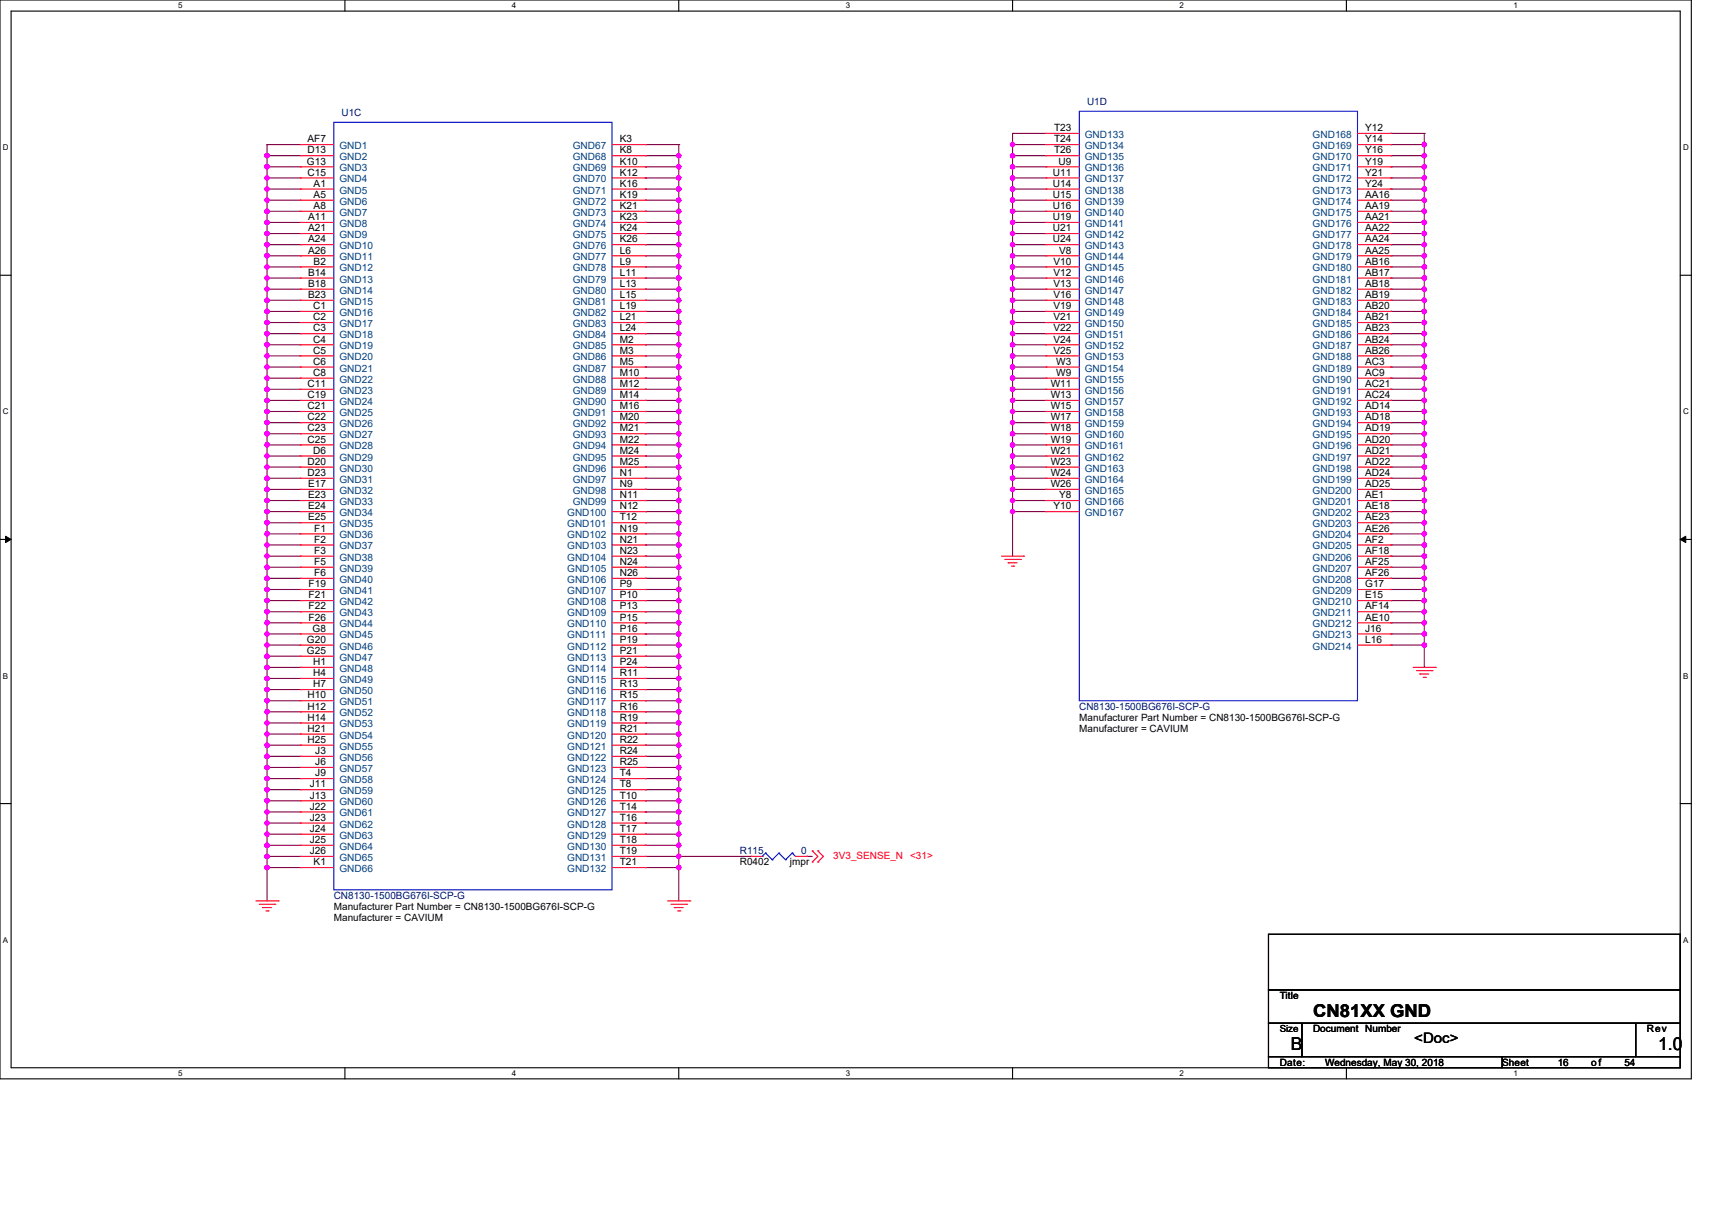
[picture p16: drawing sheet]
<svg xmlns="http://www.w3.org/2000/svg" width="297mm" height="210mm" viewBox="0 0 297 210" stroke-linecap="round" stroke-linejoin="round" font-family="sans-serif">
<defs><g id="words">
<g font-size="3.1">
<text x="227.8" y="176.5">CN81XX GND</text>
<text x="223.9" y="182.3">B</text>
<text x="287.6" y="182.3">1.0</text>
</g>
<text font-size="2.5" x="245.3" y="181">&lt;Doc&gt;</text>
<g font-size="1.7" fill="#000080">
<text x="59.2" y="20.1">U1C</text>
<text x="188.6" y="18.1">U1D</text>
<text x="187.2" y="123.2">CN8130-1500BG676I-SCP-G</text>
<text x="128.4" y="148.3">R115</text>
<text x="139" y="148.3">0</text>
<text x="57.9" y="156">CN8130-1500BG676I-SCP-G</text>
</g>
<g font-size="1.7">
<text x="182.9" y="22.8">T23</text>
<text x="236.8" y="22.8">Y12</text>
<text x="53.2" y="28.6">G13</text>
<text x="53.3" y="24.7">AF7</text>
<text x="53.3" y="26.6">D13</text>
<text x="107.5" y="24.7">K3</text>
<text x="107.5" y="26.6">K8</text>
<text x="107.5" y="28.6">K10</text>
<text x="182.9" y="24.7">T24</text>
<text x="182.9" y="26.6">T26</text>
<text x="183.6" y="28.6">U9</text>
<text x="236.8" y="24.7">Y14</text>
<text x="236.8" y="26.6">Y16</text>
<text x="236.8" y="28.6">Y19</text>
<text x="53.3" y="30.5">C15</text>
<text x="54.4" y="32.4">A1</text>
<text x="54.4" y="34.4">A5</text>
<text x="107.5" y="30.5">K12</text>
<text x="107.5" y="32.4">K16</text>
<text x="107.5" y="34.4">K19</text>
<text x="182.7" y="30.5">U11</text>
<text x="182.7" y="32.4">U14</text>
<text x="182.7" y="34.4">U15</text>
<text x="236.8" y="30.5">Y21</text>
<text x="236.8" y="32.4">Y24</text>
<text x="236.8" y="34.4">AA16</text>
<text x="53.4" y="38.2">A11</text>
<text x="53.4" y="40.1">A21</text>
<text x="54.4" y="36.3">A8</text>
<text x="107.5" y="36.3">K21</text>
<text x="107.5" y="38.2">K23</text>
<text x="107.5" y="40.1">K24</text>
<text x="182.7" y="36.3">U16</text>
<text x="182.7" y="38.2">U19</text>
<text x="182.7" y="40.1">U21</text>
<text x="236.8" y="36.3">AA19</text>
<text x="236.8" y="38.2">AA21</text>
<text x="236.8" y="40.1">AA22</text>
<text x="53.4" y="42.1">A24</text>
<text x="53.4" y="44">A26</text>
<text x="53.4" y="47.9">B14</text>
<text x="54.4" y="45.9">B2</text>
<text x="107.5" y="42.1">K26</text>
<text x="107.5" y="44">L6</text>
<text x="107.5" y="45.9">L9</text>
<text x="107.5" y="47.9">L11</text>
<text x="182.7" y="42.1">U24</text>
<text x="182.8" y="45.9">V10</text>
<text x="182.8" y="47.9">V12</text>
<text x="183.7" y="44">V8</text>
<text x="236.8" y="42.1">AA24</text>
<text x="236.8" y="44">AA25</text>
<text x="236.8" y="45.9">AB16</text>
<text x="236.8" y="47.9">AB17</text>
<text x="53.4" y="49.8">B18</text>
<text x="53.4" y="51.7">B23</text>
<text x="54.3" y="53.7">C1</text>
<text x="107.5" y="49.8">L13</text>
<text x="107.5" y="51.7">L15</text>
<text x="107.5" y="53.7">L19</text>
<text x="182.8" y="49.8">V13</text>
<text x="182.8" y="51.7">V16</text>
<text x="182.8" y="53.7">V19</text>
<text x="236.8" y="49.8">AB18</text>
<text x="236.8" y="51.7">AB19</text>
<text x="236.8" y="53.7">AB20</text>
<text x="54.3" y="55.6">C2</text>
<text x="54.3" y="57.5">C3</text>
<text x="54.3" y="59.4">C4</text>
<text x="107.5" y="55.6">L21</text>
<text x="107.5" y="57.5">L24</text>
<text x="107.5" y="59.4">M2</text>
<text x="182.8" y="55.6">V21</text>
<text x="182.8" y="57.5">V22</text>
<text x="182.8" y="59.4">V24</text>
<text x="236.8" y="55.6">AB21</text>
<text x="236.8" y="57.5">AB23</text>
<text x="236.8" y="59.4">AB24</text>
<text x="54.3" y="61.4">C5</text>
<text x="54.3" y="63.3">C6</text>
<text x="54.3" y="65.2">C8</text>
<text x="107.5" y="61.4">M3</text>
<text x="107.5" y="63.3">M5</text>
<text x="107.5" y="65.2">M10</text>
<text x="182.8" y="61.4">V25</text>
<text x="183.2" y="63.3">W3</text>
<text x="183.2" y="65.2">W9</text>
<text x="236.8" y="61.4">AB26</text>
<text x="236.8" y="63.3">AC3</text>
<text x="236.8" y="65.2">AC9</text>
<text x="53.3" y="67.2">C11</text>
<text x="53.3" y="69.1">C19</text>
<text x="53.3" y="71">C21</text>
<text x="107.5" y="67.2">M12</text>
<text x="107.5" y="69.1">M14</text>
<text x="107.5" y="71">M16</text>
<text x="182.3" y="67.2">W11</text>
<text x="182.3" y="69.1">W13</text>
<text x="182.3" y="71">W15</text>
<text x="236.8" y="67.2">AC21</text>
<text x="236.8" y="69.1">AC24</text>
<text x="236.8" y="71">AD14</text>
<text x="53.3" y="73">C22</text>
<text x="53.3" y="74.9">C23</text>
<text x="53.3" y="76.8">C25</text>
<text x="107.5" y="73">M20</text>
<text x="107.5" y="74.9">M21</text>
<text x="107.5" y="76.8">M22</text>
<text x="182.3" y="73">W17</text>
<text x="182.3" y="74.9">W18</text>
<text x="182.3" y="76.8">W19</text>
<text x="236.8" y="73">AD18</text>
<text x="236.8" y="74.9">AD19</text>
<text x="236.8" y="76.8">AD20</text>
<text x="53.3" y="80.7">D20</text>
<text x="53.3" y="82.6">D23</text>
<text x="54.3" y="78.8">D6</text>
<text x="107.5" y="78.8">M24</text>
<text x="107.5" y="80.7">M25</text>
<text x="107.5" y="82.6">N1</text>
<text x="182.3" y="78.8">W21</text>
<text x="182.3" y="80.7">W23</text>
<text x="182.3" y="82.6">W24</text>
<text x="236.8" y="78.8">AD21</text>
<text x="236.8" y="80.7">AD22</text>
<text x="236.8" y="82.6">AD24</text>
<text x="53.4" y="84.5">E17</text>
<text x="53.4" y="86.5">E23</text>
<text x="53.4" y="88.4">E24</text>
<text x="107.5" y="84.5">N9</text>
<text x="107.5" y="86.5">N11</text>
<text x="107.5" y="88.4">N12</text>
<text x="182.3" y="84.5">W26</text>
<text x="182.8" y="88.4">Y10</text>
<text x="183.7" y="86.5">Y8</text>
<text x="236.8" y="84.5">AD25</text>
<text x="236.8" y="86.5">AE1</text>
<text x="236.8" y="88.4">AE18</text>
<text x="53.4" y="90.3">E25</text>
<text x="54.5" y="92.3">F1</text>
<text x="54.5" y="94.2">F2</text>
<text x="107.5" y="90.3">T12</text>
<text x="107.5" y="92.3">N19</text>
<text x="107.5" y="94.2">N21</text>
<text x="236.8" y="90.3">AE23</text>
<text x="236.8" y="92.3">AE26</text>
<text x="236.8" y="94.2">AF2</text>
<text x="53.5" y="101.9">F19</text>
<text x="54.5" y="96.1">F3</text>
<text x="54.5" y="98.1">F5</text>
<text x="54.5" y="100">F6</text>
<text x="107.5" y="96.1">N23</text>
<text x="107.5" y="98.1">N24</text>
<text x="107.5" y="100">N26</text>
<text x="107.5" y="101.9">P9</text>
<text x="236.8" y="96.1">AF18</text>
<text x="236.8" y="98.1">AF25</text>
<text x="236.8" y="100">AF26</text>
<text x="236.8" y="101.9">G17</text>
<text x="53.5" y="103.8">F21</text>
<text x="53.5" y="105.8">F22</text>
<text x="53.5" y="107.7">F26</text>
<text x="107.5" y="103.8">P10</text>
<text x="107.5" y="105.8">P13</text>
<text x="107.5" y="107.7">P15</text>
<text x="236.8" y="103.8">E15</text>
<text x="236.8" y="105.8">AF14</text>
<text x="236.8" y="107.7">AE10</text>
<text x="53.2" y="111.6">G20</text>
<text x="53.2" y="113.5">G25</text>
<text x="54.2" y="109.6">G8</text>
<text x="107.5" y="109.6">P16</text>
<text x="107.5" y="111.6">P19</text>
<text x="107.5" y="113.5">P21</text>
<text x="236.8" y="109.6">J16</text>
<text x="236.8" y="111.6">L16</text>
<text x="54.3" y="115.4">H1</text>
<text x="54.3" y="117.4">H4</text>
<text x="54.3" y="119.3">H7</text>
<text x="107.5" y="115.4">P24</text>
<text x="107.5" y="117.4">R11</text>
<text x="107.5" y="119.3">R13</text>
<text x="53.3" y="121.2">H10</text>
<text x="53.3" y="123.1">H12</text>
<text x="53.3" y="125.1">H14</text>
<text x="107.5" y="121.2">R15</text>
<text x="107.5" y="123.1">R16</text>
<text x="107.5" y="125.1">R19</text>
<text x="187.2" y="125.1">Manufacturer Part Number = CN8130-1500BG676I-SCP-G</text>
<text x="53.3" y="127">H21</text>
<text x="53.3" y="128.9">H25</text>
<text x="54.7" y="130.9">J3</text>
<text x="107.5" y="127">R21</text>
<text x="107.5" y="128.9">R22</text>
<text x="107.5" y="130.9">R24</text>
<text x="187.2" y="127">Manufacturer = CAVIUM</text>
<text x="53.7" y="136.7">J11</text>
<text x="54.7" y="132.8">J6</text>
<text x="54.7" y="134.7">J9</text>
<text x="107.5" y="132.8">R25</text>
<text x="107.5" y="134.7">T4</text>
<text x="107.5" y="136.7">T8</text>
<text x="53.7" y="138.6">J13</text>
<text x="53.7" y="140.5">J22</text>
<text x="53.7" y="142.5">J23</text>
<text x="107.5" y="138.6">T10</text>
<text x="107.5" y="140.5">T14</text>
<text x="107.5" y="142.5">T16</text>
<text x="53.7" y="144.4">J24</text>
<text x="53.7" y="146.3">J25</text>
<text x="53.7" y="148.2">J26</text>
<text x="107.5" y="144.4">T17</text>
<text x="107.5" y="146.3">T18</text>
<text x="107.5" y="148.2">T19</text>
<text x="54.4" y="150.2">K1</text>
<text x="107.5" y="150.2">T21</text>
<text x="128.4" y="150.2">R0402</text>
<text x="137" y="150.2">jmpr</text>
<text x="57.9" y="159.8">Manufacturer = CAVIUM</text>
<text x="57.9" y="157.9">Manufacturer Part Number = CN8130-1500BG676I-SCP-G</text>
<text x="222" y="173.4">Title</text>
<text x="222" y="179.1">Size</text>
<text x="227.8" y="179.1">Document Number</text>
<text x="285.7" y="179.1">Rev</text>
<text x="222" y="184.9">Date:</text>
<text x="229.9" y="184.9">Wednesday, May 30, 2018</text>
<text x="260.6" y="184.9">Sheet</text>
<text x="270.2" y="184.9">16</text>
<text x="276" y="184.9">of</text>
<text x="281.8" y="184.9">54</text>
</g>
<g font-size="1.7" fill="#004080">
<text x="188.2" y="23.9">GND133</text>
<text x="227.7" y="23.9">GND168</text>
<text x="58.9" y="25.9">GND1</text>
<text x="58.9" y="27.8">GND2</text>
<text x="58.9" y="29.7">GND3</text>
<text x="99.4" y="25.9">GND67</text>
<text x="99.4" y="27.8">GND68</text>
<text x="99.4" y="29.7">GND69</text>
<text x="188.2" y="25.9">GND134</text>
<text x="188.2" y="27.8">GND135</text>
<text x="188.2" y="29.7">GND136</text>
<text x="227.7" y="25.9">GND169</text>
<text x="227.7" y="27.8">GND170</text>
<text x="227.7" y="29.7">GND171</text>
<text x="58.9" y="31.7">GND4</text>
<text x="58.9" y="33.6">GND5</text>
<text x="58.9" y="35.5">GND6</text>
<text x="99.4" y="31.7">GND70</text>
<text x="99.4" y="33.6">GND71</text>
<text x="99.4" y="35.5">GND72</text>
<text x="188.2" y="31.7">GND137</text>
<text x="188.2" y="33.6">GND138</text>
<text x="188.2" y="35.5">GND139</text>
<text x="227.7" y="31.7">GND172</text>
<text x="227.7" y="33.6">GND173</text>
<text x="227.7" y="35.5">GND174</text>
<text x="58.9" y="37.5">GND7</text>
<text x="58.9" y="39.4">GND8</text>
<text x="58.9" y="41.3">GND9</text>
<text x="99.4" y="37.5">GND73</text>
<text x="99.4" y="39.4">GND74</text>
<text x="99.4" y="41.3">GND75</text>
<text x="188.2" y="37.5">GND140</text>
<text x="188.2" y="39.4">GND141</text>
<text x="188.2" y="41.3">GND142</text>
<text x="227.7" y="37.5">GND175</text>
<text x="227.7" y="39.4">GND176</text>
<text x="227.7" y="41.3">GND177</text>
<text x="58.9" y="43.2">GND10</text>
<text x="58.9" y="45.2">GND11</text>
<text x="58.9" y="47.1">GND12</text>
<text x="99.4" y="43.2">GND76</text>
<text x="99.4" y="45.2">GND77</text>
<text x="99.4" y="47.1">GND78</text>
<text x="188.2" y="43.2">GND143</text>
<text x="188.2" y="45.2">GND144</text>
<text x="188.2" y="47.1">GND145</text>
<text x="227.7" y="43.2">GND178</text>
<text x="227.7" y="45.2">GND179</text>
<text x="227.7" y="47.1">GND180</text>
<text x="58.9" y="49">GND13</text>
<text x="58.9" y="51">GND14</text>
<text x="58.9" y="52.9">GND15</text>
<text x="99.4" y="49">GND79</text>
<text x="99.4" y="51">GND80</text>
<text x="99.4" y="52.9">GND81</text>
<text x="188.2" y="49">GND146</text>
<text x="188.2" y="51">GND147</text>
<text x="188.2" y="52.9">GND148</text>
<text x="227.7" y="49">GND181</text>
<text x="227.7" y="51">GND182</text>
<text x="227.7" y="52.9">GND183</text>
<text x="58.9" y="54.8">GND16</text>
<text x="58.9" y="56.8">GND17</text>
<text x="58.9" y="58.7">GND18</text>
<text x="99.4" y="54.8">GND82</text>
<text x="99.4" y="56.8">GND83</text>
<text x="99.4" y="58.7">GND84</text>
<text x="188.2" y="54.8">GND149</text>
<text x="188.2" y="56.8">GND150</text>
<text x="188.2" y="58.7">GND151</text>
<text x="227.7" y="54.8">GND184</text>
<text x="227.7" y="56.8">GND185</text>
<text x="227.7" y="58.7">GND186</text>
<text x="58.9" y="60.6">GND19</text>
<text x="58.9" y="62.5">GND20</text>
<text x="58.9" y="64.5">GND21</text>
<text x="99.4" y="60.6">GND85</text>
<text x="99.4" y="62.5">GND86</text>
<text x="99.4" y="64.5">GND87</text>
<text x="188.2" y="60.6">GND152</text>
<text x="188.2" y="62.5">GND153</text>
<text x="188.2" y="64.5">GND154</text>
<text x="227.7" y="60.6">GND187</text>
<text x="227.7" y="62.5">GND188</text>
<text x="227.7" y="64.5">GND189</text>
<text x="58.9" y="66.4">GND22</text>
<text x="58.9" y="68.3">GND23</text>
<text x="58.9" y="70.3">GND24</text>
<text x="99.4" y="66.4">GND88</text>
<text x="99.4" y="68.3">GND89</text>
<text x="99.4" y="70.3">GND90</text>
<text x="188.2" y="66.4">GND155</text>
<text x="188.2" y="68.3">GND156</text>
<text x="188.2" y="70.3">GND157</text>
<text x="227.7" y="66.4">GND190</text>
<text x="227.7" y="68.3">GND191</text>
<text x="227.7" y="70.3">GND192</text>
<text x="58.9" y="72.2">GND25</text>
<text x="58.9" y="74.1">GND26</text>
<text x="58.9" y="76.1">GND27</text>
<text x="58.9" y="78">GND28</text>
<text x="99.4" y="72.2">GND91</text>
<text x="99.4" y="74.1">GND92</text>
<text x="99.4" y="76.1">GND93</text>
<text x="99.4" y="78">GND94</text>
<text x="188.2" y="72.2">GND158</text>
<text x="188.2" y="74.1">GND159</text>
<text x="188.2" y="76.1">GND160</text>
<text x="188.2" y="78">GND161</text>
<text x="227.7" y="72.2">GND193</text>
<text x="227.7" y="74.1">GND194</text>
<text x="227.7" y="76.1">GND195</text>
<text x="227.7" y="78">GND196</text>
<text x="58.9" y="79.9">GND29</text>
<text x="58.9" y="81.9">GND30</text>
<text x="58.9" y="83.8">GND31</text>
<text x="99.4" y="79.9">GND95</text>
<text x="99.4" y="81.9">GND96</text>
<text x="99.4" y="83.8">GND97</text>
<text x="188.2" y="79.9">GND162</text>
<text x="188.2" y="81.9">GND163</text>
<text x="188.2" y="83.8">GND164</text>
<text x="227.7" y="79.9">GND197</text>
<text x="227.7" y="81.9">GND198</text>
<text x="227.7" y="83.8">GND199</text>
<text x="58.9" y="85.7">GND32</text>
<text x="58.9" y="87.7">GND33</text>
<text x="58.9" y="89.6">GND34</text>
<text x="98.4" y="89.6">GND100</text>
<text x="99.4" y="85.7">GND98</text>
<text x="99.4" y="87.7">GND99</text>
<text x="188.2" y="85.7">GND165</text>
<text x="188.2" y="87.7">GND166</text>
<text x="188.2" y="89.6">GND167</text>
<text x="227.7" y="85.7">GND200</text>
<text x="227.7" y="87.7">GND201</text>
<text x="227.7" y="89.6">GND202</text>
<text x="58.9" y="91.5">GND35</text>
<text x="58.9" y="93.4">GND36</text>
<text x="58.9" y="95.4">GND37</text>
<text x="98.4" y="91.5">GND101</text>
<text x="98.4" y="93.4">GND102</text>
<text x="98.4" y="95.4">GND103</text>
<text x="227.7" y="91.5">GND203</text>
<text x="227.7" y="93.4">GND204</text>
<text x="227.7" y="95.4">GND205</text>
<text x="58.9" y="97.3">GND38</text>
<text x="58.9" y="99.2">GND39</text>
<text x="58.9" y="101.2">GND40</text>
<text x="98.4" y="97.3">GND104</text>
<text x="98.4" y="99.2">GND105</text>
<text x="98.4" y="101.2">GND106</text>
<text x="227.7" y="97.3">GND206</text>
<text x="227.7" y="99.2">GND207</text>
<text x="227.7" y="101.2">GND208</text>
<text x="58.9" y="103.1">GND41</text>
<text x="58.9" y="105">GND42</text>
<text x="58.9" y="107">GND43</text>
<text x="98.4" y="103.1">GND107</text>
<text x="98.4" y="105">GND108</text>
<text x="98.4" y="107">GND109</text>
<text x="227.7" y="103.1">GND209</text>
<text x="227.7" y="105">GND210</text>
<text x="227.7" y="107">GND211</text>
<text x="58.9" y="108.9">GND44</text>
<text x="58.9" y="110.8">GND45</text>
<text x="58.9" y="112.7">GND46</text>
<text x="98.4" y="108.9">GND110</text>
<text x="98.4" y="110.8">GND111</text>
<text x="98.4" y="112.7">GND112</text>
<text x="227.7" y="108.9">GND212</text>
<text x="227.7" y="110.8">GND213</text>
<text x="227.7" y="112.7">GND214</text>
<text x="58.9" y="114.7">GND47</text>
<text x="58.9" y="116.6">GND48</text>
<text x="58.9" y="118.5">GND49</text>
<text x="98.4" y="114.7">GND113</text>
<text x="98.4" y="116.6">GND114</text>
<text x="98.4" y="118.5">GND115</text>
<text x="58.9" y="120.5">GND50</text>
<text x="58.9" y="122.4">GND51</text>
<text x="58.9" y="124.3">GND52</text>
<text x="98.4" y="120.5">GND116</text>
<text x="98.4" y="122.4">GND117</text>
<text x="98.4" y="124.3">GND118</text>
<text x="58.9" y="126.3">GND53</text>
<text x="58.9" y="128.2">GND54</text>
<text x="58.9" y="130.1">GND55</text>
<text x="98.4" y="126.3">GND119</text>
<text x="98.4" y="128.2">GND120</text>
<text x="98.4" y="130.1">GND121</text>
<text x="58.9" y="132">GND56</text>
<text x="58.9" y="134">GND57</text>
<text x="58.9" y="135.9">GND58</text>
<text x="58.9" y="137.8">GND59</text>
<text x="98.4" y="132">GND122</text>
<text x="98.4" y="134">GND123</text>
<text x="98.4" y="135.9">GND124</text>
<text x="98.4" y="137.8">GND125</text>
<text x="58.9" y="139.8">GND60</text>
<text x="58.9" y="141.7">GND61</text>
<text x="58.9" y="143.6">GND62</text>
<text x="98.4" y="139.8">GND126</text>
<text x="98.4" y="141.7">GND127</text>
<text x="98.4" y="143.6">GND128</text>
<text x="58.9" y="145.6">GND63</text>
<text x="58.9" y="147.5">GND64</text>
<text x="58.9" y="149.4">GND65</text>
<text x="98.4" y="145.6">GND129</text>
<text x="98.4" y="147.5">GND130</text>
<text x="98.4" y="149.4">GND131</text>
<text x="58.9" y="151.4">GND66</text>
<text x="98.4" y="151.4">GND132</text>
</g>
<text font-size="1.7" fill="#f00" x="144.6" y="149">3V3_SENSE_N &lt;31&gt;</text>
<g font-size="1.4">
<text x="30.9" y="1.4">5</text>
<text x="88.8" y="1.4">4</text>
<text x="146.7" y="1.4">3</text>
<text x="204.6" y="1.4">2</text>
<text x="262.6" y="1.4">1</text>
<text x=".5" y="26.1">D</text>
<text x="292" y="26.1">D</text>
<text x=".5" y="71.9">C</text>
<text x="292" y="71.9">C</text>
<text x=".5" y="117.8">B</text>
<text x="292" y="117.8">B</text>
<text x=".5" y="163.6">A</text>
<text x="292" y="163.6">A</text>
<text x="30.9" y="186.7">5</text>
<text x="88.8" y="186.7">4</text>
<text x="146.7" y="186.7">3</text>
<text x="204.6" y="186.7">2</text>
<text x="262.6" y="186.7">1</text>
</g>
</g></defs>
<path d="M0 0h293.4v187.2h-293.4zM1.9 1.9h289.6v183.4h-289.6z" fill="none" stroke="#000" stroke-width=".19"/>
<g fill="#fff">
<path d="M30.9 .2h.7v1.5h-.7z"/>
<path d="M30.9 185.5h.7v1.5h-.7z"/>
</g>
<path d="M59.8 0v1.9M59.8 185.3v1.9" fill="none" stroke="#000" stroke-width=".19"/>
<g fill="#fff">
<path d="M88.8 .2h.8v1.5h-.8z"/>
<path d="M88.8 185.5h.8v1.5h-.8z"/>
</g>
<path d="M117.8 0v1.9M117.8 185.3v1.9" fill="none" stroke="#000" stroke-width=".19"/>
<g fill="#fff">
<path d="M146.7 .2h.8v1.5h-.8z"/>
<path d="M146.7 185.5h.8v1.5h-.8z"/>
</g>
<path d="M175.7 0v1.9M175.7 185.3v1.9" fill="none" stroke="#000" stroke-width=".19"/>
<g fill="#fff">
<path d="M204.6 .2h.8v1.5h-.8z"/>
<path d="M204.6 185.5h.8v1.5h-.8z"/>
</g>
<path d="M233.6 0v1.9M233.6 185.3v1.9" fill="none" stroke="#000" stroke-width=".19"/>
<g fill="#fff">
<path d="M262.5 .2h.8v1.5h-.8z"/>
<path d="M262.5 185.5h.8v1.5h-.8z"/>
<path d="M.5 24.8h1v1.6h-1z"/>
<path d="M292 24.8h1v1.6h-1z"/>
<path d="M.5 70.7h1v1.5h-1z"/>
<path d="M292 70.7h1v1.5h-1z"/>
</g>
<path d="M0 47.8h1.9M291.5 47.8h1.9" fill="none" stroke="#000" stroke-width=".19"/>
<g fill="#fff">
<path d="M.5 116.5h.9v1.6h-.9z"/>
<path d="M292 116.5h.9v1.6h-.9z"/>
</g>
<path d="M0 93.6h1.9M291.5 93.6h1.9" fill="none" stroke="#000" stroke-width=".19"/>
<path d="M1 93.1l.9 .5-.9 .6zM291.5 93.6l.9-.5v1.1z" fill="#000" stroke="#000" stroke-width=".17"/>
<g fill="#fff">
<path d="M.5 162.4h.9v1.5h-.9z"/>
<path d="M292 162.4h.9v1.5h-.9z"/>
</g>
<path d="M0 139.5h1.9M291.5 139.5h1.9M220.1 162.1h71.4v9.7h-71.4zM220.1 171.8h71.4v5.8h-71.4zM220.1 177.6h5.7v5.8h-5.7zM225.8 177.6h58v5.8h-58zM283.8 177.6h7.7v5.8h-7.7zM220.1 183.4h40.5v1.9h-40.5zM260.6 183.4h30.9v1.9h-30.9z" fill="none" stroke="#000" stroke-width=".19"/>
<g fill="none" stroke="#800040" stroke-width=".19">
<path d="M46.3 25.1h.1M46.3 34.7h.1M46.3 32.8h.1M46.3 38.6h.1M46.3 30.9h.1M46.3 29h.1M46.3 36.7h.1M46.3 27h.1M46.3 36.7h5.8M46.3 38.6h5.8M46.3 25.1h5.8M46.3 27h5.8"/>
<path d="M46.3 32.8h5.8M46.3 29h5.8M46.3 30.9h5.8M46.3 34.7h5.8M46.3 25.1v131.3M112 38.6h.1M112 25.1h.1M112 27h.1M112 29h.1M112 34.7h.1M112 30.9h.1M112 32.8h.1"/>
<path d="M112 36.7h.1M112 36.7h5.8M112 38.6h5.8M112 25.1h5.8M112 27h5.8M112 32.8h5.8M112 29h5.8M112 30.9h5.8M112 34.7h5.8M117.8 38.6h.1M117.8 27h.1M117.8 25.1h.1"/>
<path d="M117.8 36.7h.1M117.8 34.7h.1M117.8 30.9h.1M117.8 32.8h.1M117.8 29h.1M117.8 25.1v131.3M175.7 32.8h.1M175.7 38.6h.1M175.7 30.9h.1M175.7 36.7h.1M175.7 29h.1M175.7 27h.1"/>
<path d="M175.7 34.7h.1M175.7 25.1h.1M175.7 23.2h.1M175.7 36.7h5.8M175.7 38.6h5.8M175.7 23.2h5.8M175.7 25.1h5.8M175.7 27h5.8M175.7 32.8h5.8M175.7 29h5.8M175.7 30.9h5.8M175.7 34.7h5.8"/>
<path d="M175.7 23.2v73.3M241.3 36.7h.1M241.3 38.6h.1M241.3 23.2h.1M241.3 25.1h.1M241.3 27h.1M241.3 32.8h.1M241.3 29h.1M241.3 30.9h.1M241.3 34.7h.1M241.3 36.7h5.8M241.3 38.6h5.8"/>
<path d="M241.3 23.2h5.8M241.3 25.1h5.8M241.3 27h5.8M241.3 32.8h5.8M241.3 29h5.8M241.3 30.9h5.8M241.3 34.7h5.8M247.1 36.7h.1M247.1 25.1h.1M247.1 23.2h.1M247.1 34.7h.1M247.1 32.8h.1"/>
<path d="M247.1 29h.1M247.1 30.9h.1M247.1 38.6h.1M247.1 27h.1M247.1 23.2v92.6M46.3 54h.1M46.3 42.5h.1M46.3 46.3h.1M46.3 52.1h.1M46.3 40.5h.1M46.3 59.8h.1M46.3 57.9h.1"/>
<path d="M46.3 50.2h.1M46.3 44.4h.1M46.3 48.3h.1M46.3 56h.1M46.3 46.3h5.8M46.3 48.3h5.8M46.3 50.2h5.8M46.3 52.1h5.8M46.3 57.9h5.8M46.3 59.8h5.8M46.3 56h5.8M46.3 42.5h5.8"/>
<path d="M46.3 44.4h5.8M46.3 40.5h5.8M46.3 54h5.8M112 48.3h.1M112 50.2h.1M112 40.5h.1M112 52.1h.1M112 54h.1M112 59.8h.1M112 57.9h.1M112 44.4h.1M112 46.3h.1"/>
<path d="M112 42.5h.1M112 56h.1M112 46.3h5.8M112 48.3h5.8M112 50.2h5.8M112 52.1h5.8M112 57.9h5.8M112 59.8h5.8M112 56h5.8M112 42.5h5.8M112 44.4h5.8M112 40.5h5.8"/>
<path d="M112 54h5.8M117.8 52.1h.1M117.8 48.3h.1M117.8 59.8h.1M117.8 46.3h.1M117.8 57.9h.1M117.8 44.4h.1M117.8 54h.1M117.8 50.2h.1M117.8 40.5h.1M117.8 56h.1M117.8 42.5h.1"/>
<path d="M175.7 52.1h.1M175.7 40.5h.1M175.7 44.4h.1M175.7 59.8h.1M175.7 50.2h.1M175.7 57.9h.1M175.7 56h.1M175.7 48.3h.1M175.7 42.5h.1M175.7 46.3h.1M175.7 54h.1M175.7 46.3h5.8"/>
<path d="M175.7 48.3h5.8M175.7 50.2h5.8M175.7 52.1h5.8M175.7 57.9h5.8M175.7 59.8h5.8M175.7 56h5.8M175.7 42.5h5.8M175.7 44.4h5.8M175.7 40.5h5.8M175.7 54h5.8M241.3 46.3h.1M241.3 48.3h.1"/>
<path d="M241.3 50.2h.1M241.3 52.1h.1M241.3 57.9h.1M241.3 59.8h.1M241.3 56h.1M241.3 42.5h.1M241.3 44.4h.1M241.3 40.5h.1M241.3 54h.1M241.3 46.3h5.8M241.3 48.3h5.8M241.3 50.2h5.8"/>
<path d="M241.3 52.1h5.8M241.3 57.9h5.8M241.3 59.8h5.8M241.3 56h5.8M241.3 42.5h5.8M241.3 44.4h5.8M241.3 40.5h5.8M241.3 54h5.8M247.1 50.2h.1M247.1 46.3h.1M247.1 57.9h.1M247.1 44.4h.1"/>
<path d="M247.1 56h.1M247.1 42.5h.1M247.1 52.1h.1M247.1 48.3h.1M247.1 54h.1M247.1 40.5h.1M247.1 59.8h.1M46.3 75.3h.1M46.3 73.4h.1M46.3 61.8h.1M46.3 65.6h.1M46.3 71.4h.1"/>
<path d="M46.3 79.1h.1M46.3 69.5h.1M46.3 77.2h.1M46.3 63.7h.1M46.3 67.6h.1M46.3 73.4h5.8M46.3 79.1h5.8M46.3 67.6h5.8M46.3 77.2h5.8M46.3 69.5h5.8M46.3 71.4h5.8M46.3 65.6h5.8"/>
<path d="M46.3 61.8h5.8M46.3 63.7h5.8M46.3 75.3h5.8M112 75.3h.1M112 61.8h.1M112 69.5h.1M112 79.1h.1M112 71.4h.1M112 73.4h.1M112 67.6h.1M112 63.7h.1M112 65.6h.1"/>
<path d="M112 77.2h.1M112 73.4h5.8M112 79.1h5.8M112 67.6h5.8M112 77.2h5.8M112 69.5h5.8M112 71.4h5.8M112 65.6h5.8M112 61.8h5.8M112 63.7h5.8M112 75.3h5.8M117.8 71.4h.1"/>
<path d="M117.8 79.1h.1M117.8 65.6h.1M117.8 67.6h.1M117.8 63.7h.1M117.8 75.3h.1M117.8 77.2h.1M117.8 61.8h.1M117.8 73.4h.1M117.8 69.5h.1M175.7 73.4h.1M175.7 71.4h.1M175.7 63.7h.1"/>
<path d="M175.7 79.1h.1M175.7 69.5h.1M175.7 77.2h.1M175.7 67.6h.1M175.7 75.3h.1M175.7 61.8h.1M175.7 65.6h.1M175.7 73.4h5.8M175.7 79.1h5.8M175.7 67.6h5.8M175.7 77.2h5.8M175.7 69.5h5.8"/>
<path d="M175.7 71.4h5.8M175.7 65.6h5.8M175.7 61.8h5.8M175.7 63.7h5.8M175.7 75.3h5.8M241.3 73.4h.1M241.3 79.1h.1M241.3 67.6h.1M241.3 77.2h.1M241.3 69.5h.1M241.3 71.4h.1M241.3 65.6h.1"/>
<path d="M241.3 61.8h.1M241.3 63.7h.1M241.3 75.3h.1M241.3 73.4h5.8M241.3 79.1h5.8M241.3 67.6h5.8M241.3 77.2h5.8M241.3 69.5h5.8M241.3 71.4h5.8M241.3 65.6h5.8M241.3 61.8h5.8M241.3 63.7h5.8"/>
<path d="M241.3 75.3h5.8M247.1 79.1h.1M247.1 69.5h.1M247.1 77.2h.1M247.1 63.7h.1M247.1 65.6h.1M247.1 61.8h.1M247.1 73.4h.1M247.1 75.3h.1M247.1 71.4h.1M247.1 67.6h.1M46.3 94.6h.1"/>
<path d="M46.3 83h.1M46.3 86.9h.1M46.3 92.7h.1M46.3 81.1h.1M46.3 84.9h.1M46.3 90.7h.1M46.3 98.4h.1M46.3 96.5h.1M46.3 88.8h.1M46.3 88.8h5.8M46.3 90.7h5.8M46.3 84.9h5.8"/>
<path d="M46.3 86.9h5.8M46.3 81.1h5.8M46.3 83h5.8M46.3 92.7h5.8M46.3 98.4h5.8M46.3 96.5h5.8M46.3 94.6h5.8M112 90.7h.1M112 92.7h.1M112 98.4h.1M112 86.9h.1M112 88.8h.1"/>
<path d="M112 81.1h.1M112 83h.1M112 84.9h.1M112 96.5h.1M112 94.6h.1M112 88.8h5.8M112 90.7h5.8M112 84.9h5.8M112 86.9h5.8M112 81.1h5.8M112 83h5.8M112 92.7h5.8"/>
<path d="M112 98.4h5.8M112 96.5h5.8M112 94.6h5.8M117.8 86.9h.1M117.8 81.1h.1M117.8 98.4h.1M117.8 90.7h.1M117.8 96.5h.1M117.8 83h.1M117.8 84.9h.1M117.8 94.6h.1M117.8 92.7h.1"/>
<path d="M117.8 88.8h.1M175.7 88.8h.1M175.7 81.1h.1M175.7 84.9h.1M175.7 83h.1M175.7 86.9h.1M175.7 88.8h5.8M175.7 84.9h5.8M175.7 86.9h5.8M175.7 81.1h5.8M175.7 83h5.8M241.3 88.8h.1"/>
<path d="M241.3 90.7h.1M241.3 84.9h.1M241.3 86.9h.1M241.3 81.1h.1M241.3 83h.1M241.3 98.4h.1M241.3 96.5h.1M241.3 94.6h.1M241.3 92.7h.1M241.3 88.8h5.8M241.3 90.7h5.8M241.3 84.9h5.8"/>
<path d="M241.3 86.9h5.8M241.3 81.1h5.8M241.3 83h5.8M241.3 92.7h5.8M241.3 98.4h5.8M241.3 96.5h5.8M241.3 94.6h5.8M247.1 84.9h.1M247.1 92.7h.1M247.1 88.8h.1M247.1 81.1h.1M247.1 83h.1"/>
<path d="M247.1 86.9h.1M247.1 94.6h.1M247.1 96.5h.1M247.1 98.4h.1M46.3 115.8h.1M46.3 113.9h.1M46.3 102.3h.1M46.3 106.2h.1M46.3 112h.1M46.3 100.4h.1M46.3 104.2h.1M46.3 119.7h.1"/>
<path d="M46.3 110h.1M46.3 117.8h.1M46.3 108.1h.1M46.3 115.8h5.8M46.3 117.8h5.8M46.3 110h5.8M46.3 112h5.8M46.3 100.4h5.8M46.3 106.2h5.8M46.3 108.1h5.8M46.3 113.9h5.8M46.3 119.7h5.8"/>
<path d="M46.3 104.2h5.8M46.3 102.3h5.8M112 115.8h.1M112 117.8h.1M112 110h.1M112 112h.1M112 100.4h.1M112 106.2h.1M112 108.1h.1M112 113.9h.1M112 119.7h.1M112 104.2h.1"/>
<path d="M112 102.3h.1M112 115.8h5.8M112 117.8h5.8M112 110h5.8M112 112h5.8M112 100.4h5.8M112 106.2h5.8M112 108.1h5.8M112 113.9h5.8M112 119.7h5.8M112 104.2h5.8M112 102.3h5.8"/>
<path d="M117.8 106.2h.1M117.8 115.8h.1M117.8 110h.1M117.8 113.9h.1M117.8 119.7h.1M117.8 104.2h.1M117.8 117.8h.1M117.8 102.3h.1M117.8 108.1h.1M117.8 112h.1M117.8 100.4h.1M241.3 106.2h.1"/>
<path d="M241.3 104.2h.1M241.3 102.3h.1M241.3 100.4h.1M241.3 108.1h.1M241.3 110h.1M241.3 112h.1M241.3 110h5.8M241.3 112h5.8M241.3 100.4h5.8M241.3 106.2h5.8M241.3 108.1h5.8M241.3 104.2h5.8"/>
<path d="M241.3 102.3h5.8M247.1 100.4h.1M247.1 102.3h.1M247.1 104.2h.1M247.1 106.2h.1M247.1 108.1h.1M247.1 110h.1M247.1 112h.1M247.1 115.8h.1M46.3 135.1h.1M46.3 127.4h.1M46.3 133.2h.1"/>
<path d="M46.3 121.6h.1M46.3 125.5h.1M46.3 131.3h.1M46.3 123.5h.1M46.3 139h.1M46.3 129.3h.1M46.3 137.1h.1M46.3 131.3h5.8M46.3 133.2h5.8M46.3 127.4h5.8M46.3 129.3h5.8M46.3 121.6h5.8"/>
<path d="M46.3 123.5h5.8M46.3 139h5.8M46.3 125.5h5.8M46.3 135.1h5.8M46.3 137.1h5.8M112 131.3h.1M112 133.2h.1M112 127.4h.1M112 129.3h.1M112 121.6h.1M112 123.5h.1M112 139h.1"/>
<path d="M112 125.5h.1M112 135.1h.1M112 137.1h.1M112 131.3h5.8M112 133.2h5.8M112 127.4h5.8M112 129.3h5.8M112 121.6h5.8M112 123.5h5.8M112 139h5.8M112 125.5h5.8M112 135.1h5.8"/>
<path d="M112 137.1h5.8M117.8 127.4h.1M117.8 121.6h.1M117.8 139h.1M117.8 131.3h.1M117.8 125.5h.1M117.8 137.1h.1M117.8 129.3h.1M117.8 135.1h.1M117.8 133.2h.1M117.8 123.5h.1M46.3 148.6h.1"/>
<path d="M46.3 146.7h.1M46.3 140.9h.1M46.3 144.8h.1M46.3 142.8h.1M46.3 150.6h.1M46.3 144.8h5.8M46.3 146.7h5.8M46.3 148.6h5.8M46.3 150.6h5.8M46.3 140.9h5.8M46.3 142.8h5.8M112 144.8h.1"/>
<path d="M112 146.7h.1M112 150.6h.1M112 140.9h.1M112 142.8h.1M112 144.8h5.8M112 146.7h5.8M112 148.6h18.3M112 150.6h5.8M112 140.9h5.8M112 142.8h5.8M117.8 150.6h.1M117.8 148.6h.1"/>
<path d="M117.8 144.8h.1M117.8 142.8h.1M117.8 140.9h.1M117.8 146.7h.1M130.3 148.6h.1M140 148.6h.1M140 148.6h.9"/>
</g>
<g fill="#f0f" stroke="#f0f" stroke-width=".19">
<circle cx="247.1" cy="52.1" r=".38"/>
<circle cx="247.1" cy="27" r=".38"/>
<circle cx="247.1" cy="25.1" r=".38"/>
<circle cx="247.1" cy="79.1" r=".38"/>
<circle cx="247.1" cy="81.1" r=".38"/>
<circle cx="247.1" cy="36.7" r=".38"/>
<circle cx="247.1" cy="57.9" r=".38"/>
<circle cx="247.1" cy="65.6" r=".38"/>
<circle cx="247.1" cy="34.7" r=".38"/>
<circle cx="247.1" cy="32.8" r=".38"/>
<circle cx="247.1" cy="63.7" r=".38"/>
<circle cx="247.1" cy="61.8" r=".38"/>
<circle cx="247.1" cy="77.2" r=".38"/>
<circle cx="247.1" cy="75.3" r=".38"/>
<circle cx="247.1" cy="54" r=".38"/>
<circle cx="247.1" cy="50.2" r=".38"/>
<circle cx="247.1" cy="48.2" r=".38"/>
<circle cx="247.1" cy="28.9" r=".38"/>
<circle cx="247.1" cy="73.3" r=".38"/>
<circle cx="247.1" cy="71.4" r=".38"/>
<circle cx="247.1" cy="69.5" r=".38"/>
<circle cx="247.1" cy="86.9" r=".38"/>
<circle cx="247.1" cy="46.3" r=".38"/>
<circle cx="247.1" cy="38.6" r=".38"/>
<circle cx="247.1" cy="88.8" r=".38"/>
<circle cx="247.1" cy="90.7" r=".38"/>
<circle cx="247.1" cy="59.8" r=".38"/>
<circle cx="247.1" cy="84.9" r=".38"/>
<circle cx="247.1" cy="67.6" r=".38"/>
<circle cx="247.1" cy="83" r=".38"/>
<circle cx="247.1" cy="56" r=".38"/>
<circle cx="247.1" cy="42.5" r=".38"/>
<circle cx="247.1" cy="30.9" r=".38"/>
<circle cx="247.1" cy="44.4" r=".38"/>
<circle cx="247.1" cy="40.5" r=".38"/>
<circle cx="175.7" cy="88.8" r=".38"/>
<circle cx="175.7" cy="52.1" r=".38"/>
<circle cx="175.7" cy="42.5" r=".38"/>
<circle cx="175.7" cy="40.5" r=".38"/>
<circle cx="175.7" cy="44.4" r=".38"/>
<circle cx="175.7" cy="34.7" r=".38"/>
<circle cx="175.7" cy="73.3" r=".38"/>
<circle cx="175.7" cy="71.4" r=".38"/>
<circle cx="175.7" cy="38.6" r=".38"/>
<circle cx="175.7" cy="79.1" r=".38"/>
<circle cx="175.7" cy="84.9" r=".38"/>
<circle cx="175.7" cy="32.8" r=".38"/>
<circle cx="175.7" cy="30.9" r=".38"/>
<circle cx="175.7" cy="69.5" r=".38"/>
<circle cx="175.7" cy="67.6" r=".38"/>
<circle cx="175.7" cy="56" r=".38"/>
<circle cx="175.7" cy="50.2" r=".38"/>
<circle cx="175.7" cy="48.2" r=".38"/>
<circle cx="175.7" cy="46.3" r=".38"/>
<circle cx="175.7" cy="77.2" r=".38"/>
<circle cx="175.7" cy="75.3" r=".38"/>
<circle cx="175.7" cy="27" r=".38"/>
<circle cx="175.7" cy="25.1" r=".38"/>
<circle cx="175.7" cy="63.7" r=".38"/>
<circle cx="175.7" cy="61.8" r=".38"/>
<circle cx="175.7" cy="65.6" r=".38"/>
<circle cx="175.7" cy="83" r=".38"/>
<circle cx="175.7" cy="81.1" r=".38"/>
<circle cx="175.7" cy="86.9" r=".38"/>
<circle cx="175.7" cy="54" r=".38"/>
<circle cx="175.7" cy="59.8" r=".38"/>
<circle cx="175.7" cy="57.9" r=".38"/>
<circle cx="175.7" cy="28.9" r=".38"/>
<circle cx="175.7" cy="36.7" r=".38"/>
<circle cx="117.7" cy="86.9" r=".38"/>
<circle cx="117.7" cy="50.2" r=".38"/>
<circle cx="117.7" cy="48.2" r=".38"/>
<circle cx="117.7" cy="40.5" r=".38"/>
<circle cx="117.7" cy="27" r=".38"/>
<circle cx="117.7" cy="129.3" r=".38"/>
<circle cx="117.7" cy="123.5" r=".38"/>
<circle cx="117.7" cy="108.1" r=".38"/>
<circle cx="117.7" cy="106.2" r=".38"/>
<circle cx="117.7" cy="73.3" r=".38"/>
<circle cx="117.7" cy="71.4" r=".38"/>
<circle cx="117.7" cy="112" r=".38"/>
<circle cx="117.7" cy="81.1" r=".38"/>
<circle cx="117.7" cy="79.1" r=".38"/>
<circle cx="117.7" cy="115.8" r=".38"/>
<circle cx="117.7" cy="113.9" r=".38"/>
<circle cx="117.7" cy="38.6" r=".38"/>
<circle cx="117.7" cy="36.7" r=".38"/>
<circle cx="117.7" cy="133.2" r=".38"/>
<circle cx="117.7" cy="131.3" r=".38"/>
<circle cx="117.7" cy="127.4" r=".38"/>
<circle cx="117.7" cy="125.5" r=".38"/>
<circle cx="117.7" cy="67.6" r=".38"/>
<circle cx="117.7" cy="65.6" r=".38"/>
<circle cx="117.7" cy="96.5" r=".38"/>
<circle cx="117.7" cy="94.6" r=".38"/>
<circle cx="117.7" cy="44.4" r=".38"/>
<circle cx="117.7" cy="119.7" r=".38"/>
<circle cx="117.7" cy="117.7" r=".38"/>
<circle cx="117.7" cy="104.2" r=".38"/>
<circle cx="117.7" cy="102.3" r=".38"/>
<circle cx="117.7" cy="142.8" r=".38"/>
<circle cx="117.7" cy="140.9" r=".38"/>
<circle cx="117.7" cy="137" r=".38"/>
<circle cx="117.7" cy="110" r=".38"/>
<circle cx="117.7" cy="34.7" r=".38"/>
<circle cx="117.7" cy="52.1" r=".38"/>
<circle cx="117.7" cy="30.9" r=".38"/>
<circle cx="117.7" cy="28.9" r=".38"/>
<circle cx="117.7" cy="57.9" r=".38"/>
<circle cx="117.7" cy="56" r=".38"/>
<circle cx="117.7" cy="75.3" r=".38"/>
<circle cx="117.7" cy="69.5" r=".38"/>
<circle cx="117.7" cy="90.7" r=".38"/>
<circle cx="117.7" cy="88.8" r=".38"/>
<circle cx="117.7" cy="92.6" r=".38"/>
<circle cx="117.7" cy="98.4" r=".38"/>
<circle cx="117.7" cy="100.4" r=".38"/>
<circle cx="117.7" cy="54" r=".38"/>
<circle cx="117.7" cy="59.8" r=".38"/>
<circle cx="117.7" cy="61.8" r=".38"/>
<circle cx="117.7" cy="83" r=".38"/>
<circle cx="117.7" cy="144.8" r=".38"/>
<circle cx="117.7" cy="146.7" r=".38"/>
<circle cx="117.7" cy="121.6" r=".38"/>
<circle cx="117.7" cy="84.9" r=".38"/>
<circle cx="117.7" cy="148.6" r=".38"/>
<circle cx="117.7" cy="150.6" r=".38"/>
<circle cx="117.7" cy="139" r=".38"/>
<circle cx="117.7" cy="32.8" r=".38"/>
<circle cx="117.7" cy="46.3" r=".38"/>
<circle cx="117.7" cy="42.5" r=".38"/>
<circle cx="117.7" cy="135.1" r=".38"/>
<circle cx="117.7" cy="63.7" r=".38"/>
<circle cx="117.7" cy="77.2" r=".38"/>
<circle cx="46.3" cy="77.2" r=".38"/>
<circle cx="46.3" cy="115.8" r=".38"/>
<circle cx="46.3" cy="27" r=".38"/>
<circle cx="46.3" cy="96.5" r=".38"/>
<circle cx="46.3" cy="94.6" r=".38"/>
<circle cx="46.3" cy="46.3" r=".38"/>
<circle cx="46.3" cy="83" r=".38"/>
<circle cx="46.3" cy="88.8" r=".38"/>
<circle cx="46.3" cy="86.9" r=".38"/>
<circle cx="46.3" cy="34.7" r=".38"/>
<circle cx="46.3" cy="75.3" r=".38"/>
<circle cx="46.3" cy="135.1" r=".38"/>
<circle cx="46.3" cy="133.2" r=".38"/>
<circle cx="46.3" cy="61.8" r=".38"/>
<circle cx="46.3" cy="104.2" r=".38"/>
<circle cx="46.3" cy="102.3" r=".38"/>
<circle cx="46.3" cy="108.1" r=".38"/>
<circle cx="46.3" cy="106.2" r=".38"/>
<circle cx="46.3" cy="54" r=".38"/>
<circle cx="46.3" cy="92.6" r=".38"/>
<circle cx="46.3" cy="127.4" r=".38"/>
<circle cx="46.3" cy="73.3" r=".38"/>
<circle cx="46.3" cy="71.4" r=".38"/>
<circle cx="46.3" cy="113.9" r=".38"/>
<circle cx="46.3" cy="112" r=".38"/>
<circle cx="46.3" cy="142.8" r=".38"/>
<circle cx="46.3" cy="140.9" r=".38"/>
<circle cx="46.3" cy="146.7" r=".38"/>
<circle cx="46.3" cy="144.8" r=".38"/>
<circle cx="46.3" cy="40.5" r=".38"/>
<circle cx="46.3" cy="79.1" r=".38"/>
<circle cx="46.3" cy="123.5" r=".38"/>
<circle cx="46.3" cy="69.5" r=".38"/>
<circle cx="46.3" cy="131.3" r=".38"/>
<circle cx="46.3" cy="129.3" r=".38"/>
<circle cx="46.3" cy="59.8" r=".38"/>
<circle cx="46.3" cy="100.4" r=".38"/>
<circle cx="46.3" cy="98.4" r=".38"/>
<circle cx="46.3" cy="50.2" r=".38"/>
<circle cx="46.3" cy="48.2" r=".38"/>
<circle cx="46.3" cy="90.7" r=".38"/>
<circle cx="46.3" cy="38.6" r=".38"/>
<circle cx="46.3" cy="36.7" r=".38"/>
<circle cx="46.3" cy="119.7" r=".38"/>
<circle cx="46.3" cy="117.7" r=".38"/>
<circle cx="46.3" cy="148.6" r=".38"/>
<circle cx="46.3" cy="65.6" r=".38"/>
<circle cx="46.3" cy="63.7" r=".38"/>
<circle cx="46.3" cy="110" r=".38"/>
<circle cx="46.3" cy="57.9" r=".38"/>
<circle cx="46.3" cy="56" r=".38"/>
<circle cx="46.3" cy="137" r=".38"/>
<circle cx="46.3" cy="150.6" r=".38"/>
<circle cx="46.3" cy="84.9" r=".38"/>
<circle cx="46.3" cy="44.4" r=".38"/>
<circle cx="46.3" cy="42.5" r=".38"/>
<circle cx="46.3" cy="67.6" r=".38"/>
<circle cx="46.3" cy="81.1" r=".38"/>
<circle cx="46.3" cy="121.6" r=".38"/>
<circle cx="46.3" cy="125.5" r=".38"/>
<circle cx="46.3" cy="32.8" r=".38"/>
<circle cx="46.3" cy="52.1" r=".38"/>
<circle cx="46.3" cy="139" r=".38"/>
<circle cx="46.3" cy="30.9" r=".38"/>
<circle cx="46.3" cy="28.9" r=".38"/>
<circle cx="247.1" cy="92.6" r=".38"/>
<circle cx="247.1" cy="94.6" r=".38"/>
<circle cx="247.1" cy="96.5" r=".38"/>
<circle cx="247.1" cy="98.4" r=".38"/>
<circle cx="247.1" cy="100.4" r=".38"/>
<circle cx="247.1" cy="102.3" r=".38"/>
<circle cx="247.1" cy="104.2" r=".38"/>
<circle cx="247.1" cy="106.2" r=".38"/>
<circle cx="247.1" cy="108.1" r=".38"/>
<circle cx="247.1" cy="110" r=".38"/>
<circle cx="247.1" cy="112" r=".38"/>
</g>
<g fill="none" stroke="#f00" stroke-width=".19">
<path d="M52.1 25.1h.1M52.1 27h.1M52.1 29h.1M52.1 30.9h.1M52.1 32.8h.1M52.1 34.7h.1M52.1 36.7h.1M52.1 38.6h.1M52.1 25.1h5.8M52.1 27h5.8M52.1 29h5.8M52.1 30.9h5.8"/>
<path d="M52.1 32.8h5.8M52.1 34.7h5.8M52.1 36.7h5.8M52.1 38.6h5.8M106.2 25.1h5.8M106.2 27h5.8M106.2 29h5.8M106.2 30.9h5.8M106.2 32.8h5.8M106.2 34.7h5.8M106.2 36.7h5.8M106.2 38.6h5.8"/>
<path d="M112 25.1h.1M112 27h.1M112 29h.1M112 30.9h.1M112 32.8h.1M112 34.7h.1M112 36.7h.1M112 38.6h.1M181.5 23.2h.1M181.5 25.1h.1M181.5 27h.1M181.5 29h.1"/>
<path d="M181.5 30.9h.1M181.5 32.8h.1M181.5 34.7h.1M181.5 36.7h.1M181.5 38.6h.1M181.5 25.1h5.7M181.5 27h5.7M181.5 29h5.7M181.5 30.9h5.7M181.5 32.8h5.7M181.5 34.7h5.7M181.5 36.7h5.7"/>
<path d="M181.5 38.6h5.7M181.5 23.2h5.7M235.5 25.1h5.8M235.5 27h5.8M235.5 29h5.8M235.5 30.9h5.8M235.5 32.8h5.8M235.5 34.7h5.8M235.5 36.7h5.8M235.5 38.6h5.8M235.5 23.2h5.8M241.3 23.2h.1"/>
<path d="M241.3 25.1h.1M241.3 27h.1M241.3 29h.1M241.3 30.9h.1M241.3 32.8h.1M241.3 34.7h.1M241.3 36.7h.1M241.3 38.6h.1M52.1 40.5h.1M52.1 42.5h.1M52.1 44.4h.1M52.1 46.3h.1"/>
<path d="M52.1 48.3h.1M52.1 50.2h.1M52.1 52.1h.1M52.1 54h.1M52.1 56h.1M52.1 57.9h.1M52.1 59.8h.1M52.1 40.5h5.8M52.1 42.5h5.8M52.1 44.4h5.8M52.1 46.3h5.8M52.1 48.3h5.8"/>
<path d="M52.1 50.2h5.8M52.1 52.1h5.8M52.1 54h5.8M52.1 56h5.8M52.1 57.9h5.8M52.1 59.8h5.8M106.2 40.5h5.8M106.2 42.5h5.8M106.2 44.4h5.8M106.2 46.3h5.8M106.2 48.3h5.8M106.2 50.2h5.8"/>
<path d="M106.2 52.1h5.8M106.2 54h5.8M106.2 56h5.8M106.2 57.9h5.8M106.2 59.8h5.8M112 40.5h.1M112 42.5h.1M112 44.4h.1M112 46.3h.1M112 48.3h.1M112 50.2h.1M112 52.1h.1"/>
<path d="M112 54h.1M112 56h.1M112 57.9h.1M112 59.8h.1M181.5 40.5h.1M181.5 42.5h.1M181.5 44.4h.1M181.5 46.3h.1M181.5 48.3h.1M181.5 50.2h.1M181.5 52.1h.1M181.5 54h.1"/>
<path d="M181.5 56h.1M181.5 57.9h.1M181.5 59.8h.1M181.5 40.5h5.7M181.5 42.5h5.7M181.5 44.4h5.7M181.5 46.3h5.7M181.5 48.3h5.7M181.5 50.2h5.7M181.5 52.1h5.7M181.5 54h5.7M181.5 56h5.7"/>
<path d="M181.5 57.9h5.7M181.5 59.8h5.7M235.5 40.5h5.8M235.5 42.5h5.8M235.5 44.4h5.8M235.5 46.3h5.8M235.5 48.3h5.8M235.5 50.2h5.8M235.5 52.1h5.8M235.5 54h5.8M235.5 56h5.8M235.5 57.9h5.8"/>
<path d="M235.5 59.8h5.8M241.3 40.5h.1M241.3 42.5h.1M241.3 44.4h.1M241.3 46.3h.1M241.3 48.3h.1M241.3 50.2h.1M241.3 52.1h.1M241.3 54h.1M241.3 56h.1M241.3 57.9h.1M241.3 59.8h.1"/>
<path d="M52.1 61.8h.1M52.1 63.7h.1M52.1 65.6h.1M52.1 67.6h.1M52.1 69.5h.1M52.1 71.4h.1M52.1 73.4h.1M52.1 75.3h.1M52.1 77.2h.1M52.1 79.1h.1M52.1 61.8h5.8M52.1 63.7h5.8"/>
<path d="M52.1 65.6h5.8M52.1 67.6h5.8M52.1 69.5h5.8M52.1 71.4h5.8M52.1 73.4h5.8M52.1 75.3h5.8M52.1 77.2h5.8M52.1 79.1h5.8M106.2 61.8h5.8M106.2 63.7h5.8M106.2 65.6h5.8M106.2 67.6h5.8"/>
<path d="M106.2 69.5h5.8M106.2 71.4h5.8M106.2 73.4h5.8M106.2 75.3h5.8M106.2 77.2h5.8M106.2 79.1h5.8M112 61.8h.1M112 63.7h.1M112 65.6h.1M112 67.6h.1M112 69.5h.1M112 71.4h.1"/>
<path d="M112 73.4h.1M112 75.3h.1M112 77.2h.1M112 79.1h.1M181.5 61.8h.1M181.5 63.7h.1M181.5 65.6h.1M181.5 67.6h.1M181.5 69.5h.1M181.5 71.4h.1M181.5 73.4h.1M181.5 75.3h.1"/>
<path d="M181.5 77.2h.1M181.5 79.1h.1M181.5 61.8h5.7M181.5 63.7h5.7M181.5 65.6h5.7M181.5 67.6h5.7M181.5 69.5h5.7M181.5 71.4h5.7M181.5 73.4h5.7M181.5 75.3h5.7M181.5 77.2h5.7M181.5 79.1h5.7"/>
<path d="M235.5 61.8h5.8M235.5 63.7h5.8M235.5 65.6h5.8M235.5 67.6h5.8M235.5 69.5h5.8M235.5 71.4h5.8M235.5 73.4h5.8M235.5 75.3h5.8M235.5 77.2h5.8M235.5 79.1h5.8M241.3 61.8h.1M241.3 63.7h.1"/>
<path d="M241.3 65.6h.1M241.3 67.6h.1M241.3 69.5h.1M241.3 71.4h.1M241.3 73.4h.1M241.3 75.3h.1M241.3 77.2h.1M241.3 79.1h.1M52.1 81.1h.1M52.1 83h.1M52.1 84.9h.1M52.1 86.9h.1"/>
<path d="M52.1 88.8h.1M52.1 90.7h.1M52.1 92.7h.1M52.1 94.6h.1M52.1 96.5h.1M52.1 98.4h.1M52.1 96.5h5.8M52.1 81.1h5.8M52.1 83h5.8M52.1 84.9h5.8M52.1 86.9h5.8M52.1 88.8h5.8"/>
<path d="M52.1 90.7h5.8M52.1 92.7h5.8M52.1 94.6h5.8M52.1 98.4h5.8M106.2 96.5h5.8M106.2 81.1h5.8M106.2 83h5.8M106.2 84.9h5.8M106.2 86.9h5.8M106.2 88.8h5.8M106.2 90.7h5.8M106.2 92.7h5.8"/>
<path d="M106.2 94.6h5.8M106.2 98.4h5.8M112 81.1h.1M112 83h.1M112 84.9h.1M112 86.9h.1M112 88.8h.1M112 90.7h.1M112 92.7h.1M112 94.6h.1M112 96.5h.1M112 98.4h.1"/>
<path d="M173.7 96.5h3.9M174.3 97.1h2.7M174.9 97.7h.1M174.9 97.7h1.5M175.5 98.3h.4M175.9 98.3h.1M177 97.1h.1M177.6 96.5h.1M181.5 81.1h.1M181.5 83h.1M181.5 84.9h.1M181.5 86.9h.1"/>
<path d="M181.5 88.8h.1M181.5 81.1h5.7M181.5 83h5.7M181.5 84.9h5.7M181.5 86.9h5.7M181.5 88.8h5.7M235.5 96.5h5.8M235.5 81.1h5.8M235.5 83h5.8M235.5 84.9h5.8M235.5 86.9h5.8M235.5 88.8h5.8"/>
<path d="M235.5 90.7h5.8M235.5 92.7h5.8M235.5 94.6h5.8M235.5 98.4h5.8M241.3 81.1h.1M241.3 83h.1M241.3 84.9h.1M241.3 86.9h.1M241.3 88.8h.1M241.3 90.7h.1M241.3 92.7h.1M241.3 94.6h.1"/>
<path d="M241.3 96.5h.1M241.3 98.4h.1M52.1 100.4h.1M52.1 102.3h.1M52.1 104.2h.1M52.1 106.2h.1M52.1 108.1h.1M52.1 110h.1M52.1 112h.1M52.1 113.9h.1M52.1 115.8h.1M52.1 117.8h.1"/>
<path d="M52.1 119.7h.1M52.1 115.8h5.8M52.1 100.4h5.8M52.1 102.3h5.8M52.1 104.2h5.8M52.1 106.2h5.8M52.1 108.1h5.8M52.1 110h5.8M52.1 112h5.8M52.1 113.9h5.8M52.1 117.8h5.8M52.1 119.7h5.8"/>
<path d="M106.2 115.8h5.8M106.2 100.4h5.8M106.2 102.3h5.8M106.2 104.2h5.8M106.2 106.2h5.8M106.2 108.1h5.8M106.2 110h5.8M106.2 112h5.8M106.2 113.9h5.8M106.2 117.8h5.8M106.2 119.7h5.8M112 100.4h.1"/>
<path d="M112 102.3h.1M112 104.2h.1M112 106.2h.1M112 108.1h.1M112 110h.1M112 112h.1M112 113.9h.1M112 115.8h.1M112 117.8h.1M112 119.7h.1M235.5 100.4h5.8M235.5 102.3h5.8"/>
<path d="M235.5 104.2h5.8M235.5 106.2h5.8M235.5 108.1h5.8M235.5 110h5.8M235.5 112h5.8M241.3 100.4h.1M241.3 102.3h.1M241.3 104.2h.1M241.3 106.2h.1M241.3 108.1h.1M241.3 110h.1M241.3 112h.1"/>
<path d="M245.2 115.8h3.8M245.7 116.4h2.7M246.3 117h.1M246.3 117h1.6M246.9 117.6h.4M247.3 117.6h.1M248.4 116.4h.1M249 115.8h.1M52.1 121.6h.1M52.1 123.5h.1M52.1 125.5h.1M52.1 127.4h.1"/>
<path d="M52.1 129.3h.1M52.1 131.3h.1M52.1 133.2h.1M52.1 135.1h.1M52.1 137.1h.1M52.1 139h.1M52.1 121.6h5.8M52.1 123.5h5.8M52.1 125.5h5.8M52.1 127.4h5.8M52.1 129.3h5.8M52.1 131.3h5.8"/>
<path d="M52.1 133.2h5.8M52.1 135.1h5.8M52.1 137.1h5.8M52.1 139h5.8M106.2 121.6h5.8M106.2 123.5h5.8M106.2 125.5h5.8M106.2 127.4h5.8M106.2 129.3h5.8M106.2 131.3h5.8M106.2 133.2h5.8M106.2 135.1h5.8"/>
<path d="M106.2 137.1h5.8M106.2 139h5.8M112 121.6h.1M112 123.5h.1M112 125.5h.1M112 127.4h.1M112 129.3h.1M112 131.3h.1M112 133.2h.1M112 135.1h.1M112 137.1h.1M112 139h.1"/>
<path d="M44.4 156.4h3.9M45 156.9h2.7M45.6 157.5h.1M45.6 157.5h1.5M46.1 158.1h.4M46.5 158.1h.1M47.7 156.9h.1M48.3 156.4h.1M52.1 140.9h.1M52.1 142.8h.1M52.1 144.8h.1M52.1 146.7h.1"/>
<path d="M52.1 148.6h.1M52.1 150.6h.1M52.1 148.6h5.8M52.1 140.9h5.8M52.1 142.8h5.8M52.1 144.8h5.8M52.1 146.7h5.8M52.1 150.6h5.8M106.2 148.6h5.8M106.2 140.9h5.8M106.2 142.8h5.8M106.2 144.8h5.8"/>
<path d="M106.2 146.7h5.8M106.2 150.6h5.8M112 140.9h.1M112 142.8h.1M112 144.8h.1M112 146.7h.1M112 148.6h.1M112 150.6h.1M115.8 156.4h3.9M116.4 156.9h2.7M117 157.5h.1M117 157.5h1.5"/>
<path d="M117.6 158.1h.3M117.9 158.1h.1M119.1 156.9h.1M119.7 156.4h.1M130.3 148.6h.1M130.3 148.6h1.9M138 148.6h2M140 148.6h.1M140.9 147.7h.1M140.9 149.6h.1M140.9 147.7l1 .9-1 1M141.9 147.7h.1"/>
<path d="M141.9 149.6h.1M141.9 147.7l.9 .9-.9 1"/>
</g>
<g fill="none" stroke="#00f" stroke-width=".19">
<path d="M187.2 19.3h48.3v102.3h-48.3zM57.9 21.2h48.3v133.2h-48.3zM132.2 148.6h.1M132.8 148.1h.1M132.8 148.1l1.2 1.1M132.8 148.1l-.6 .5M134 149.2h.1M135.1 148.1h.1M135.1 148.1l1.2 1.1M135.1 148.1l-1.1 1.1M136.3 149.2h.1M137.4 148.1h.1"/>
<path d="M137.4 148.1l.6 .5M137.4 148.1l-1.1 1.1"/>
</g>
<use href="#words"/>
</svg>
